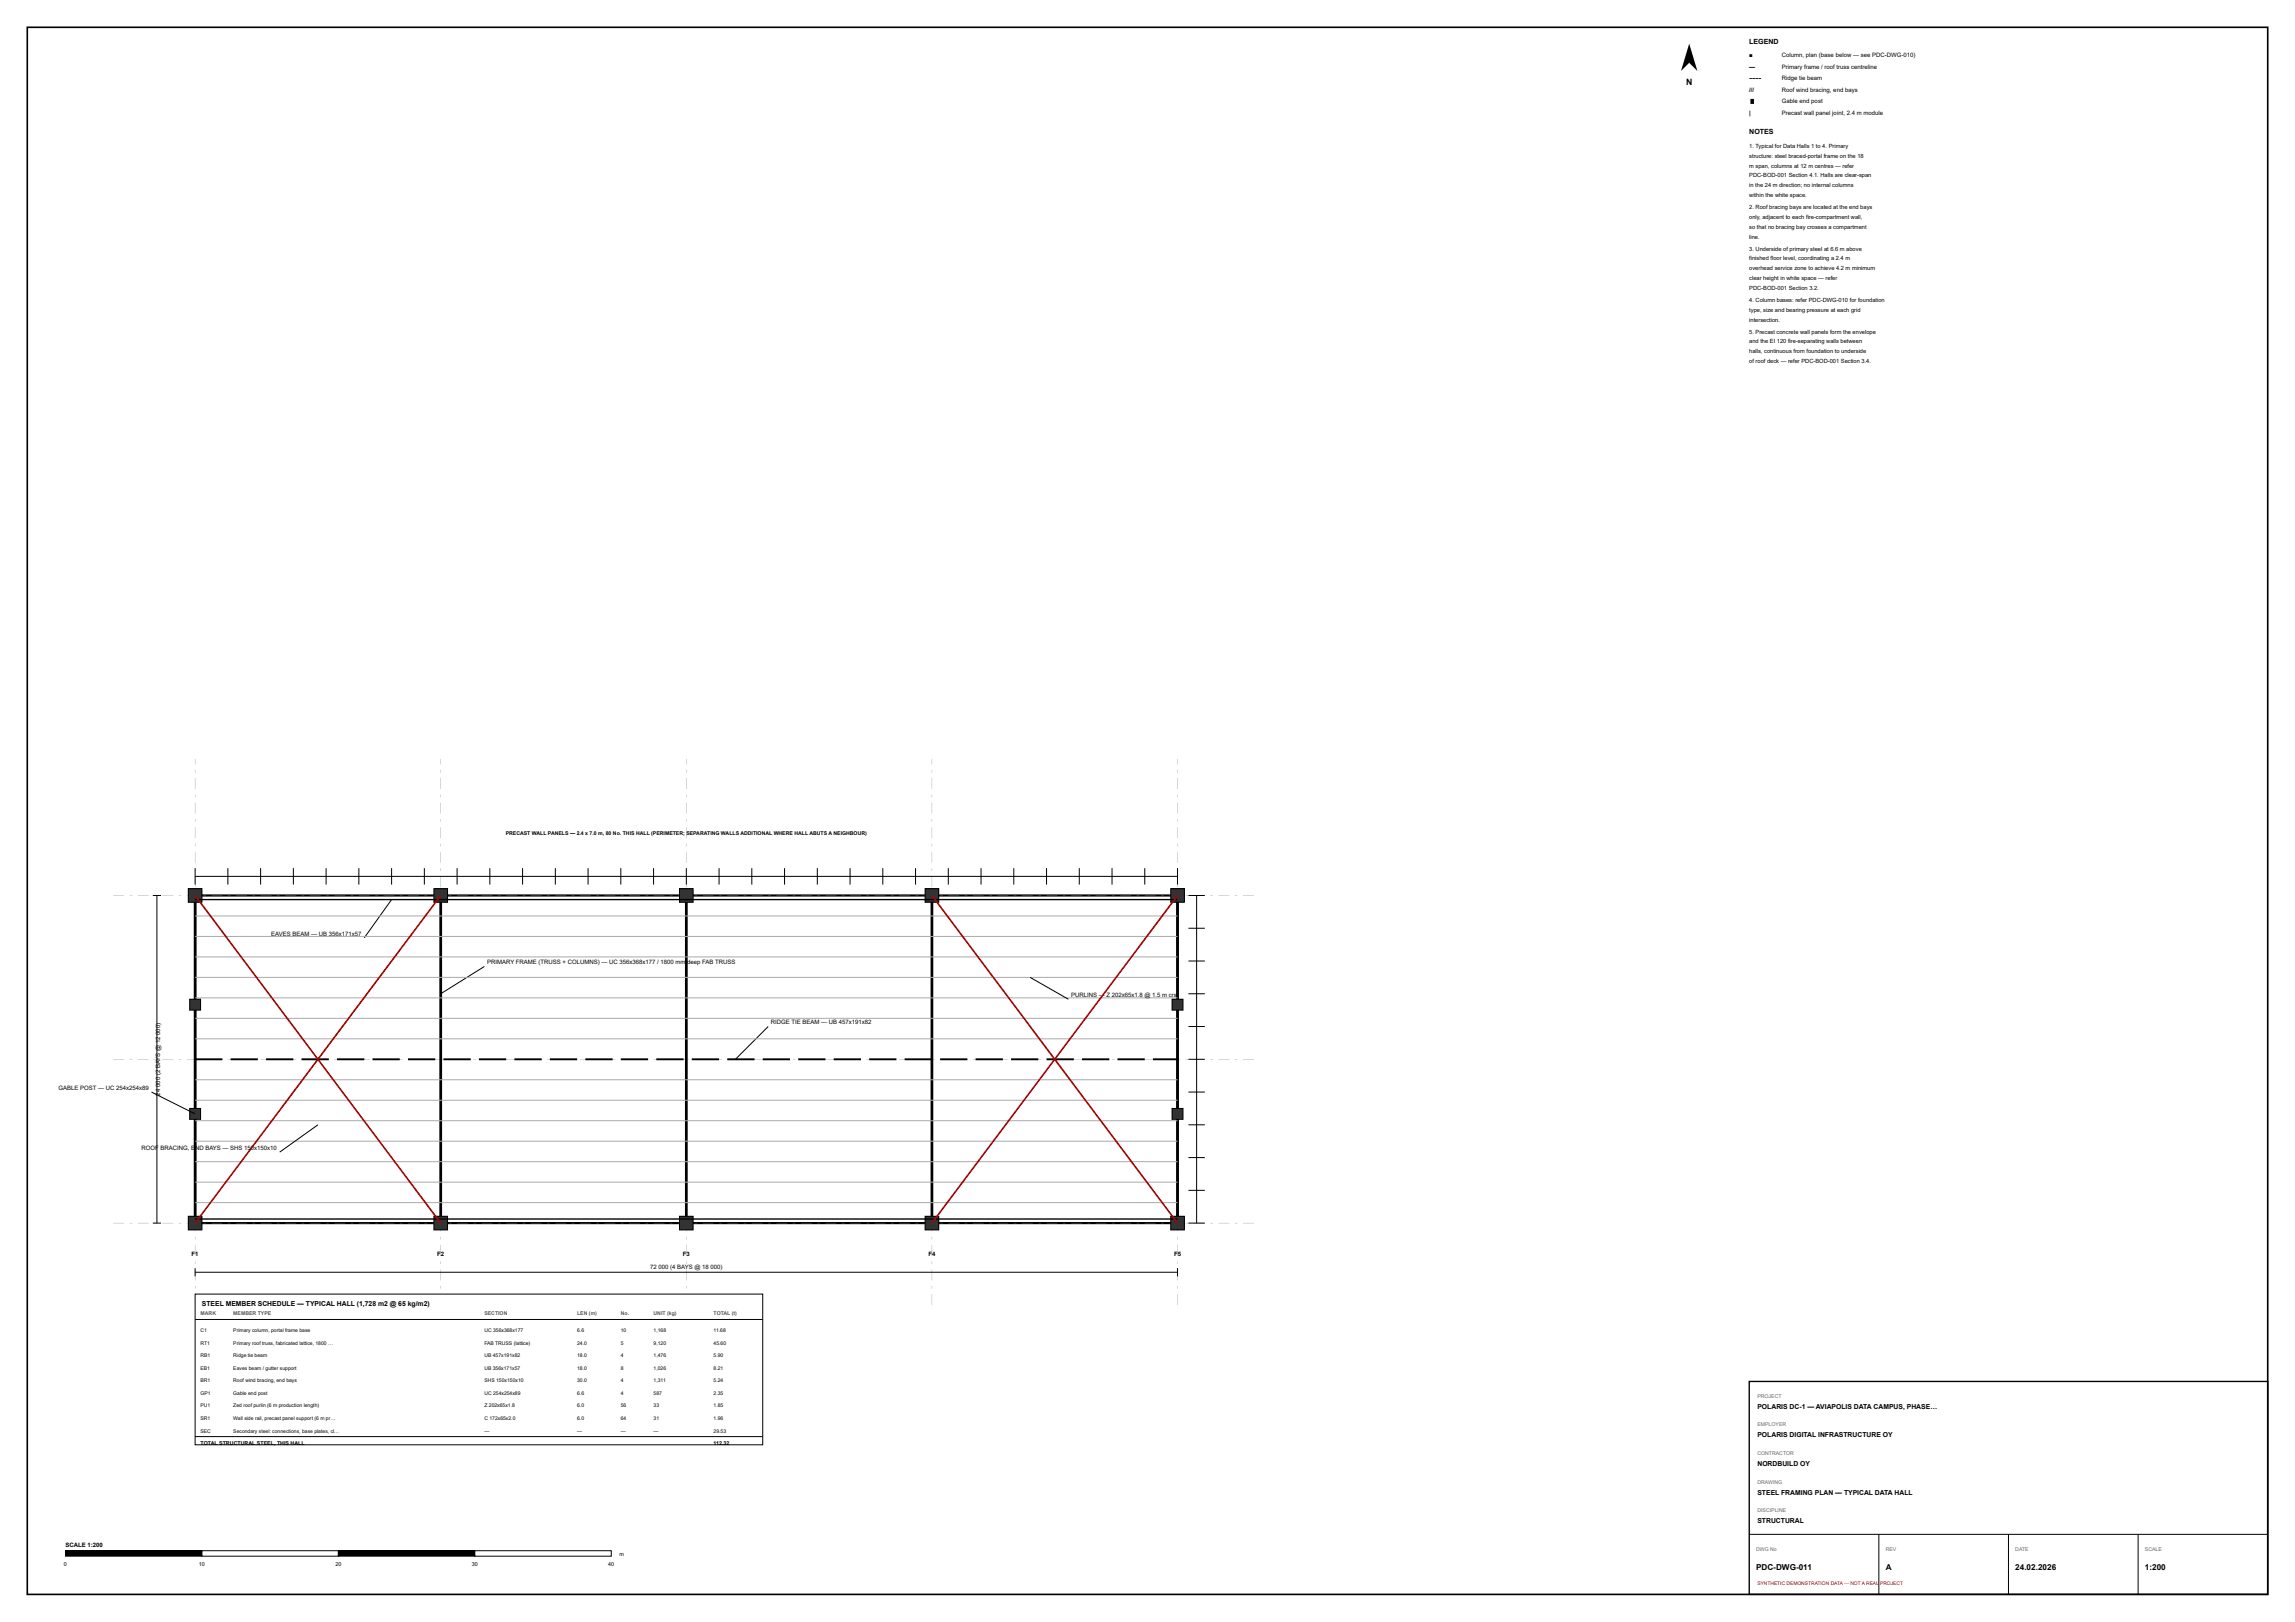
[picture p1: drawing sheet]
<svg xmlns="http://www.w3.org/2000/svg" width="841mm" height="594mm" viewBox="0 0 841 594" stroke-linecap="round" stroke-linejoin="round" font-family="sans-serif">
<defs><g id="words">
<text font-size="3.2" x="617.8" y="31">N</text>
<g font-size="3">
<text x="643.5" y="575">PDC-DWG-011</text>
<text x="691" y="575">A</text>
<text x="738.5" y="575">24.02.2026</text>
<text x="786" y="575">1:200</text>
</g>
<g font-size="2.6">
<text x="641" y="16">LEGEND</text>
<text x="641" y="49.2">NOTES</text>
</g>
<g font-size="2.5">
<text x="74" y="478.4">STEEL MEMBER SCHEDULE — TYPICAL HALL (1,728 m2 @ 65 kg/m2)</text>
<text x="644" y="516">POLARIS DC-1 — AVIAPOLIS DATA CAMPUS, PHASE…</text>
<text x="644" y="526.5">POLARIS DIGITAL INFRASTRUCTURE OY</text>
<text x="644" y="537">NORDBUILD OY</text>
<text x="644" y="547.5">STEEL FRAMING PLAN — TYPICAL DATA HALL</text>
<text x="644" y="558">STRUCTURAL</text>
</g>
<g font-size="2.2">
<text x="641" y="21">■</text>
<text x="653" y="21">Column, plan (base below — see PDC-DWG-010)</text>
<text x="641" y="25.2">—</text>
<text x="641" y="29.4">╌╌</text>
<text x="653" y="25.2">Primary frame / roof truss centreline</text>
<text x="653" y="29.4">Ridge tie beam</text>
<text x="641" y="33.6">///</text>
<text x="653" y="33.6">Roof wind bracing, end bays</text>
<text x="641" y="37.8">▮</text>
<text x="641" y="42">|</text>
<text x="653" y="37.8">Gable end post</text>
<text x="653" y="42">Precast wall panel joint, 2.4 m module</text>
<text x="99.4" y="342.7">EAVES BEAM — UB 356x171x57</text>
<text x="178.5" y="353.2">PRIMARY FRAME (TRUSS + COLUMNS) — UC 356x368x177 / 1800 mm</text>
<text x="251.8" y="353.2">deep FAB TRUSS</text>
<text x="392.5" y="365.2">PURLINS — Z 202x65x1.8 @ 1.5 m crs</text>
<text x="282.5" y="375.2">RIDGE TIE BEAM — UB 457x191x82</text>
<text x="58.7" y="379.1" transform="rotate(-90 58.7 379.1)">000)</text>
<text x="21.4" y="399.2">GABLE POST — UC 254x254x89</text>
<text x="58.7" y="401.3" transform="rotate(-90 58.7 401.3)">24</text>
<text x="58.7" y="398.2" transform="rotate(-90 58.7 398.2)">000 (2 BAYS @ 12</text>
<text x="51.8" y="421.2">ROOF</text>
<text x="58.8" y="421.2">BRACING, E</text>
<text x="71.5" y="421.2">ND BAYS — SHS 150x150x10</text>
<text x="70.2" y="460">F</text>
<text x="71.6" y="460">1</text>
<text x="160.2" y="460">F</text>
<text x="161.6" y="460">2</text>
<text x="250.2" y="460">F</text>
<text x="251.6" y="460">3</text>
<text x="340.2" y="460">F</text>
<text x="341.6" y="460">4</text>
<text x="430.2" y="460">F</text>
<text x="431.6" y="460">5</text>
<text x="238.2" y="464.8">72</text>
<text x="241.3" y="464.8">000 (4 BAYS @ 18</text>
<text x="260.4" y="464.8">000)</text>
<text x="24" y="566.5">SCALE 1:200</text>
</g>
<g font-size="2.1">
<text x="641" y="54.2">1. Typical for Data Halls 1 to 4. Primary</text>
<text x="641" y="57.8">structure: steel braced-portal frame on the 18</text>
<text x="641" y="61.4">m span, columns at 12 m centres — refer</text>
<text x="641" y="65">PDC-BOD-001 Section 4.1. Halls are clear-span</text>
<text x="641" y="68.6">in the 24 m direction; no internal columns</text>
<text x="641" y="72.2">within the white space.</text>
<text x="641" y="76.6">2. Roof bracing bays are located at the end bays</text>
<text x="641" y="80.2">only, adjacent to each fire-compartment wall,</text>
<text x="641" y="83.8">so that no bracing bay crosses a compartment</text>
<text x="641" y="87.4">line.</text>
<text x="641" y="91.8">3. Underside of primary steel at 6.6 m above</text>
<text x="641" y="95.4">finished floor level, coordinating a 2.4 m</text>
<text x="641" y="99">overhead service zone to achieve 4.2 m minimum</text>
<text x="641" y="102.6">clear height in white space — refer</text>
<text x="641" y="106.2">PDC-BOD-001 Section 3.2.</text>
<text x="641" y="110.6">4. Column bases: refer PDC-DWG-010 for foundation</text>
<text x="641" y="114.2">type, size and bearing pressure at each grid</text>
<text x="641" y="117.8">intersection.</text>
<text x="641" y="122.2">5. Precast concrete wall panels form the envelope</text>
<text x="641" y="125.8">and the EI 120 fire-separating walls between</text>
<text x="641" y="129.4">halls, continuous from foundation to underside</text>
<text x="641" y="133">of roof deck — refer PDC-BOD-001 Section 3.4.</text>
</g>
<g font-size="2">
<text x="227" y="570">m</text>
<text x="23.4" y="573.5">0</text>
<text x="72.9" y="573.5">10</text>
<text x="122.9" y="573.5">20</text>
<text x="172.9" y="573.5">30</text>
<text x="222.9" y="573.5">40</text>
</g>
<g font-size="1.9">
<text x="185.3" y="306">PRECAST WALL PANELS — 2.4 x 7.0 m, 80 No. THIS HALL (PERIMETER;</text>
<text x="251.5" y="306">SEPARATING WALLS ADDITIONAL WHERE HALL ABUTS A NEIGHBOUR)</text>
<text x="73.5" y="529.3">TOTAL STRUCTURAL STEEL, THIS HALL</text>
<text x="261.5" y="529.3">112.32</text>
</g>
<g font-size="1.9" fill="#555">
<text x="73.5" y="481.8">MARK</text>
<text x="85.5" y="481.8">MEMBER TYPE</text>
<text x="177.5" y="481.8">SECTION</text>
<text x="211.5" y="481.8">LEN (m)</text>
<text x="227.5" y="481.8">No.</text>
<text x="239.5" y="481.8">UNIT (kg)</text>
<text x="261.5" y="481.8">TOTAL (t)</text>
</g>
<g font-size="1.9" fill="#666">
<text x="644" y="512">PROJECT</text>
<text x="644" y="522.5">EMPLOYER</text>
<text x="644" y="533">CONTRACTOR</text>
<text x="644" y="543.5">DRAWING</text>
<text x="644" y="554">DISCIPLINE</text>
<text x="643.5" y="568">DWG No</text>
<text x="691" y="568">REV</text>
<text x="738.5" y="568">DATE</text>
<text x="786" y="568">SCALE</text>
</g>
<g font-size="1.8">
<text x="73.5" y="487.9">C1</text>
<text x="85.5" y="487.9">Primary column, portal frame base</text>
<text x="177.5" y="487.9">UC 356x368x177</text>
<text x="211.5" y="487.9">6.6</text>
<text x="227.5" y="487.9">10</text>
<text x="239.5" y="487.9">1,168</text>
<text x="261.5" y="487.9">11.68</text>
<text x="73.5" y="492.5">RT1</text>
<text x="73.5" y="497.1">RB1</text>
<text x="85.5" y="492.5">Primary roof truss, fabricated lattice, 1800 …</text>
<text x="85.5" y="497.1">Ridge tie beam</text>
<text x="177.5" y="492.5">FAB TRUSS (lattice)</text>
<text x="177.5" y="497.1">UB 457x191x82</text>
<text x="211.5" y="492.5">24.0</text>
<text x="211.5" y="497.1">18.0</text>
<text x="227.5" y="492.5">5</text>
<text x="227.5" y="497.1">4</text>
<text x="239.5" y="492.5">9,120</text>
<text x="239.5" y="497.1">1,476</text>
<text x="261.5" y="492.5">45.60</text>
<text x="261.5" y="497.1">5.90</text>
<text x="73.5" y="501.7">EB1</text>
<text x="85.5" y="501.7">Eaves beam / gutter support</text>
<text x="177.5" y="501.7">UB 356x171x57</text>
<text x="211.5" y="501.7">18.0</text>
<text x="227.5" y="501.7">8</text>
<text x="239.5" y="501.7">1,026</text>
<text x="261.5" y="501.7">8.21</text>
<text x="73.5" y="506.3">BR1</text>
<text x="85.5" y="506.3">Roof wind bracing, end bays</text>
<text x="177.5" y="506.3">SHS 150x150x10</text>
<text x="211.5" y="506.3">30.0</text>
<text x="227.5" y="506.3">4</text>
<text x="239.5" y="506.3">1,311</text>
<text x="261.5" y="506.3">5.24</text>
<text x="73.5" y="510.9">GP1</text>
<text x="73.5" y="515.5">PU1</text>
<text x="85.5" y="510.9">Gable end post</text>
<text x="85.5" y="515.5">Zed roof purlin (6 m production length)</text>
<text x="177.5" y="510.9">UC 254x254x89</text>
<text x="177.5" y="515.5">Z 202x65x1.8</text>
<text x="211.5" y="510.9">6.6</text>
<text x="211.5" y="515.5">6.0</text>
<text x="227.5" y="510.9">4</text>
<text x="227.5" y="515.5">56</text>
<text x="239.5" y="510.9">587</text>
<text x="239.5" y="515.5">33</text>
<text x="261.5" y="510.9">2.35</text>
<text x="261.5" y="515.5">1.85</text>
<text x="73.5" y="520.1">SR1</text>
<text x="85.5" y="520.1">Wall side rail, precast panel support (6 m pr…</text>
<text x="177.5" y="520.1">C 172x65x2.0</text>
<text x="211.5" y="520.1">6.0</text>
<text x="227.5" y="520.1">64</text>
<text x="239.5" y="520.1">31</text>
<text x="261.5" y="520.1">1.96</text>
<text x="73.5" y="524.7">SEC</text>
<text x="85.5" y="524.7">Secondary steel: connections, base plates, cl…</text>
<text x="177.5" y="524.7">—</text>
<text x="211.5" y="524.7">—</text>
<text x="227.5" y="524.7">—</text>
<text x="239.5" y="524.7">—</text>
<text x="261.5" y="524.7">29.53</text>
</g>
<g font-size="1.8" fill="#a00">
<text x="644" y="580.5">SYNTHETIC DEMONSTRATION DATA — NOT A REAL</text>
<text x="689" y="580.5">PROJECT</text>
</g>
</g></defs>
<path d="M10 10h821v574h-821z" fill="none" stroke="#000" stroke-width=".6"/>
<path d="M71.5 328h360v120h-360z" fill="none" stroke="#000" stroke-width=".8" stroke-linecap="butt"/>
<g fill="#888">
<path d="M71.4 474l.2 4zM71.4 471l.2 1zM71.4 465l.2 4zM71.4 462l.2 1zM71.4 456l.2 4zM71.4 453l.2 1zM71.4 447l.2 4zM71.4 444l.2 1zM71.4 438l.2 4zM71.4 435l.2 1zM71.4 429l.2 4zM71.4 426l.2 1zM71.4 420l.2 4zM71.4 417l.2 1zM71.4 411l.2 4zM71.4 408l.2 1zM71.4 402l.2 4zM71.4 399l.2 1zM71.4 393l.2 4zM71.4 390l.2 1zM71.4 384l.2 4zM71.4 381l.2 1zM71.4 375l.2 4zM71.4 372l.2 1zM71.4 366l.2 4zM71.4 363l.2 1zM71.4 357l.2 4zM71.4 354l.2 1zM71.4 348l.2 4zM71.4 345l.2 1zM71.4 339l.2 4zM71.4 336l.2 1zM71.4 330l.2 4zM71.4 327l.2 1zM71.4 321l.2 4zM71.4 318l.2 1zM71.4 312l.2 4zM71.4 309l.2 1zM71.4 303l.2 4zM71.4 300l.2 1zM71.4 294l.2 4zM71.4 291l.2 1zM71.4 285l.2 4zM71.4 282l.2 1zM71.4 278l.2 2z"/>
<path d="M161.4 474l.2 4zM161.4 471l.2 1zM161.4 465l.2 4zM161.4 462l.2 1zM161.4 456l.2 4zM161.4 453l.2 1zM161.4 447l.2 4zM161.4 444l.2 1zM161.4 438l.2 4zM161.4 435l.2 1zM161.4 429l.2 4zM161.4 426l.2 1zM161.4 420l.2 4zM161.4 417l.2 1zM161.4 411l.2 4zM161.4 408l.2 1zM161.4 402l.2 4zM161.4 399l.2 1zM161.4 393l.2 4zM161.4 390l.2 1zM161.4 384l.2 4zM161.4 381l.2 1zM161.4 375l.2 4zM161.4 372l.2 1zM161.4 366l.2 4zM161.4 363l.2 1zM161.4 357l.2 4zM161.4 354l.2 1zM161.4 348l.2 4zM161.4 345l.2 1zM161.4 339l.2 4zM161.4 336l.2 1zM161.4 330l.2 4zM161.4 327l.2 1zM161.4 321l.2 4zM161.4 318l.2 1zM161.4 312l.2 4zM161.4 309l.2 1zM161.4 303l.2 4zM161.4 300l.2 1zM161.4 294l.2 4zM161.4 291l.2 1zM161.4 285l.2 4zM161.4 282l.2 1zM161.4 278l.2 2z"/>
<path d="M251.4 474l.2 4zM251.4 471l.2 1zM251.4 465l.2 4zM251.4 462l.2 1zM251.4 456l.2 4zM251.4 453l.2 1zM251.4 447l.2 4zM251.4 444l.2 1zM251.4 438l.2 4zM251.4 435l.2 1zM251.4 429l.2 4zM251.4 426l.2 1zM251.4 420l.2 4zM251.4 417l.2 1zM251.4 411l.2 4zM251.4 408l.2 1zM251.4 402l.2 4zM251.4 399l.2 1zM251.4 393l.2 4zM251.4 390l.2 1zM251.4 384l.2 4zM251.4 381l.2 1zM251.4 375l.2 4zM251.4 372l.2 1zM251.4 366l.2 4zM251.4 363l.2 1zM251.4 357l.2 4zM251.4 354l.2 1zM251.4 348l.2 4zM251.4 345l.2 1zM251.4 339l.2 4zM251.4 336l.2 1zM251.4 330l.2 4zM251.4 327l.2 1zM251.4 321l.2 4zM251.4 318l.2 1zM251.4 312l.2 4zM251.4 309l.2 1zM251.4 303l.2 4zM251.4 300l.2 1zM251.4 294l.2 4zM251.4 291l.2 1zM251.4 285l.2 4zM251.4 282l.2 1zM251.4 278l.2 2z"/>
<path d="M341.4 474l.2 4zM341.4 471l.2 1zM341.4 465l.2 4zM341.4 462l.2 1zM341.4 456l.2 4zM341.4 453l.2 1zM341.4 447l.2 4zM341.4 444l.2 1zM341.4 438l.2 4zM341.4 435l.2 1zM341.4 429l.2 4zM341.4 426l.2 1zM341.4 420l.2 4zM341.4 417l.2 1zM341.4 411l.2 4zM341.4 408l.2 1zM341.4 402l.2 4zM341.4 399l.2 1zM341.4 393l.2 4zM341.4 390l.2 1zM341.4 384l.2 4zM341.4 381l.2 1zM341.4 375l.2 4zM341.4 372l.2 1zM341.4 366l.2 4zM341.4 363l.2 1zM341.4 357l.2 4zM341.4 354l.2 1zM341.4 348l.2 4zM341.4 345l.2 1zM341.4 339l.2 4zM341.4 336l.2 1zM341.4 330l.2 4zM341.4 327l.2 1zM341.4 321l.2 4zM341.4 318l.2 1zM341.4 312l.2 4zM341.4 309l.2 1zM341.4 303l.2 4zM341.4 300l.2 1zM341.4 294l.2 4zM341.4 291l.2 1zM341.4 285l.2 4zM341.4 282l.2 1zM341.4 278l.2 2z"/>
<path d="M431.4 474l.2 4zM431.4 471l.2 1zM431.4 465l.2 4zM431.4 462l.2 1zM431.4 456l.2 4zM431.4 453l.2 1zM431.4 447l.2 4zM431.4 444l.2 1zM431.4 438l.2 4zM431.4 435l.2 1zM431.4 429l.2 4zM431.4 426l.2 1zM431.4 420l.2 4zM431.4 417l.2 1zM431.4 411l.2 4zM431.4 408l.2 1zM431.4 402l.2 4zM431.4 399l.2 1zM431.4 393l.2 4zM431.4 390l.2 1zM431.4 384l.2 4zM431.4 381l.2 1zM431.4 375l.2 4zM431.4 372l.2 1zM431.4 366l.2 4zM431.4 363l.2 1zM431.4 357l.2 4zM431.4 354l.2 1zM431.4 348l.2 4zM431.4 345l.2 1zM431.4 339l.2 4zM431.4 336l.2 1zM431.4 330l.2 4zM431.4 327l.2 1zM431.4 321l.2 4zM431.4 318l.2 1zM431.4 312l.2 4zM431.4 309l.2 1zM431.4 303l.2 4zM431.4 300l.2 1zM431.4 294l.2 4zM431.4 291l.2 1zM431.4 285l.2 4zM431.4 282l.2 1zM431.4 278l.2 2z"/>
<path d="M41.5 447.9l4 .2zM47.5 447.9l1 .2zM50.5 447.9l4 .2zM56.5 447.9l1 .2zM59.5 447.9l4 .2zM65.5 447.9l1 .2zM68.5 447.9l4 .2zM74.5 447.9l1 .2zM77.5 447.9l4 .2zM83.5 447.9l1 .2zM86.5 447.9l4 .2zM92.5 447.9l1 .2zM95.5 447.9l4 .2zM101.5 447.9l1 .2zM104.5 447.9l4 .2zM110.5 447.9l1 .2zM113.5 447.9l4 .2zM119.5 447.9l1 .2zM122.5 447.9l4 .2zM128.5 447.9l1 .2zM131.5 447.9l4 .2zM137.5 447.9l1 .2zM140.5 447.9l4 .2zM146.5 447.9l1 .2zM149.5 447.9l4 .2zM155.5 447.9l1 .2zM158.5 447.9l4 .2zM164.5 447.9l1 .2zM167.5 447.9l4 .2zM173.5 447.9l1 .2zM176.5 447.9l4 .2zM182.5 447.9l1 .2zM185.5 447.9l4 .2zM191.5 447.9l1 .2zM194.5 447.9l4 .2zM200.5 447.9l1 .2zM203.5 447.9l4 .2zM209.5 447.9l1 .2zM212.5 447.9l4 .2zM218.5 447.9l1 .2zM221.5 447.9l4 .2zM227.5 447.9l1 .2zM230.5 447.9l4 .2zM236.5 447.9l1 .2zM239.5 447.9l4 .2zM245.5 447.9l1 .2zM248.5 447.9l4 .2zM254.5 447.9l1 .2zM257.5 447.9l4 .2zM263.5 447.9l1 .2zM266.5 447.9l4 .2zM272.5 447.9l1 .2zM275.5 447.9l4 .2zM281.5 447.9l1 .2zM284.5 447.9l4 .2zM290.5 447.9l1 .2zM293.5 447.9l4 .2zM299.5 447.9l1 .2zM302.5 447.9l4 .2zM308.5 447.9l1 .2zM311.5 447.9l4 .2zM317.5 447.9l1 .2zM320.5 447.9l4 .2zM326.5 447.9l1 .2zM329.5 447.9l4 .2zM335.5 447.9l1 .2zM338.5 447.9l4 .2zM344.5 447.9l1 .2zM347.5 447.9l4 .2zM353.5 447.9l1 .2zM356.5 447.9l4 .2zM362.5 447.9l1 .2zM365.5 447.9l4 .2zM371.5 447.9l1 .2zM374.5 447.9l4 .2zM380.5 447.9l1 .2zM383.5 447.9l4 .2zM389.5 447.9l1 .2zM392.5 447.9l4 .2zM398.5 447.9l1 .2zM401.5 447.9l4 .2zM407.5 447.9l1 .2zM410.5 447.9l4 .2zM416.5 447.9l1 .2zM419.5 447.9l4 .2zM425.5 447.9l1 .2zM428.5 447.9l4 .2zM434.5 447.9l1 .2zM437.5 447.9l4 .2zM443.5 447.9l1 .2zM446.5 447.9l4 .2zM452.5 447.9l1 .2zM455.5 447.9l4 .2z"/>
<path d="M41.5 387.9l4 .2zM47.5 387.9l1 .2zM50.5 387.9l4 .2zM56.5 387.9l1 .2zM59.5 387.9l4 .2zM65.5 387.9l1 .2zM68.5 387.9l4 .2zM74.5 387.9l1 .2zM77.5 387.9l4 .2zM83.5 387.9l1 .2zM86.5 387.9l4 .2zM92.5 387.9l1 .2zM95.5 387.9l4 .2zM101.5 387.9l1 .2zM104.5 387.9l4 .2zM110.5 387.9l1 .2zM113.5 387.9l4 .2zM119.5 387.9l1 .2zM122.5 387.9l4 .2zM128.5 387.9l1 .2zM131.5 387.9l4 .2zM137.5 387.9l1 .2zM140.5 387.9l4 .2zM146.5 387.9l1 .2zM149.5 387.9l4 .2zM155.5 387.9l1 .2zM158.5 387.9l4 .2zM164.5 387.9l1 .2zM167.5 387.9l4 .2zM173.5 387.9l1 .2zM176.5 387.9l4 .2zM182.5 387.9l1 .2zM185.5 387.9l4 .2zM191.5 387.9l1 .2zM194.5 387.9l4 .2zM200.5 387.9l1 .2zM203.5 387.9l4 .2zM209.5 387.9l1 .2zM212.5 387.9l4 .2zM218.5 387.9l1 .2zM221.5 387.9l4 .2zM227.5 387.9l1 .2zM230.5 387.9l4 .2zM236.5 387.9l1 .2zM239.5 387.9l4 .2zM245.5 387.9l1 .2zM248.5 387.9l4 .2zM254.5 387.9l1 .2zM257.5 387.9l4 .2zM263.5 387.9l1 .2zM266.5 387.9l4 .2zM272.5 387.9l1 .2zM275.5 387.9l4 .2zM281.5 387.9l1 .2zM284.5 387.9l4 .2zM290.5 387.9l1 .2zM293.5 387.9l4 .2zM299.5 387.9l1 .2zM302.5 387.9l4 .2zM308.5 387.9l1 .2zM311.5 387.9l4 .2zM317.5 387.9l1 .2zM320.5 387.9l4 .2zM326.5 387.9l1 .2zM329.5 387.9l4 .2zM335.5 387.9l1 .2zM338.5 387.9l4 .2zM344.5 387.9l1 .2zM347.5 387.9l4 .2zM353.5 387.9l1 .2zM356.5 387.9l4 .2zM362.5 387.9l1 .2zM365.5 387.9l4 .2zM371.5 387.9l1 .2zM374.5 387.9l4 .2zM380.5 387.9l1 .2zM383.5 387.9l4 .2zM389.5 387.9l1 .2zM392.5 387.9l4 .2zM398.5 387.9l1 .2zM401.5 387.9l4 .2zM407.5 387.9l1 .2zM410.5 387.9l4 .2zM416.5 387.9l1 .2zM419.5 387.9l4 .2zM425.5 387.9l1 .2zM428.5 387.9l4 .2zM434.5 387.9l1 .2zM437.5 387.9l4 .2zM443.5 387.9l1 .2zM446.5 387.9l4 .2zM452.5 387.9l1 .2zM455.5 387.9l4 .2z"/>
<path d="M41.5 327.9l4 .2zM47.5 327.9l1 .2zM50.5 327.9l4 .2zM56.5 327.9l1 .2zM59.5 327.9l4 .2zM65.5 327.9l1 .2zM68.5 327.9l4 .2zM74.5 327.9l1 .2zM77.5 327.9l4 .2zM83.5 327.9l1 .2zM86.5 327.9l4 .2zM92.5 327.9l1 .2zM95.5 327.9l4 .2zM101.5 327.9l1 .2zM104.5 327.9l4 .2zM110.5 327.9l1 .2zM113.5 327.9l4 .2zM119.5 327.9l1 .2zM122.5 327.9l4 .2zM128.5 327.9l1 .2zM131.5 327.9l4 .2zM137.5 327.9l1 .2zM140.5 327.9l4 .2zM146.5 327.9l1 .2zM149.5 327.9l4 .2zM155.5 327.9l1 .2zM158.5 327.9l4 .2zM164.5 327.9l1 .2zM167.5 327.9l4 .2zM173.5 327.9l1 .2zM176.5 327.9l4 .2zM182.5 327.9l1 .2zM185.5 327.9l4 .2zM191.5 327.9l1 .2zM194.5 327.9l4 .2zM200.5 327.9l1 .2zM203.5 327.9l4 .2zM209.5 327.9l1 .2zM212.5 327.9l4 .2zM218.5 327.9l1 .2zM221.5 327.9l4 .2zM227.5 327.9l1 .2zM230.5 327.9l4 .2zM236.5 327.9l1 .2zM239.5 327.9l4 .2zM245.5 327.9l1 .2zM248.5 327.9l4 .2zM254.5 327.9l1 .2zM257.5 327.9l4 .2zM263.5 327.9l1 .2zM266.5 327.9l4 .2zM272.5 327.9l1 .2zM275.5 327.9l4 .2zM281.5 327.9l1 .2zM284.5 327.9l4 .2zM290.5 327.9l1 .2zM293.5 327.9l4 .2zM299.5 327.9l1 .2zM302.5 327.9l4 .2zM308.5 327.9l1 .2zM311.5 327.9l4 .2zM317.5 327.9l1 .2zM320.5 327.9l4 .2zM326.5 327.9l1 .2zM329.5 327.9l4 .2zM335.5 327.9l1 .2zM338.5 327.9l4 .2zM344.5 327.9l1 .2zM347.5 327.9l4 .2zM353.5 327.9l1 .2zM356.5 327.9l4 .2zM362.5 327.9l1 .2zM365.5 327.9l4 .2zM371.5 327.9l1 .2zM374.5 327.9l4 .2zM380.5 327.9l1 .2zM383.5 327.9l4 .2zM389.5 327.9l1 .2zM392.5 327.9l4 .2zM398.5 327.9l1 .2zM401.5 327.9l4 .2zM407.5 327.9l1 .2zM410.5 327.9l4 .2zM416.5 327.9l1 .2zM419.5 327.9l4 .2zM425.5 327.9l1 .2zM428.5 327.9l4 .2zM434.5 327.9l1 .2zM437.5 327.9l4 .2zM443.5 327.9l1 .2zM446.5 327.9l4 .2zM452.5 327.9l1 .2zM455.5 327.9l4 .2z"/>
</g>
<path d="M71.5 328v120" fill="none" stroke="#000" stroke-width="1" stroke-linecap="butt"/>
<path d="M69 445.5h5v5h-5z" fill="#333"/>
<path d="M69 445.5h5v5h-5z" fill="none" stroke="#000" stroke-width=".37"/>
<path d="M69 325.5h5v5h-5z" fill="#333"/>
<path d="M69 325.5h5v5h-5z" fill="none" stroke="#000" stroke-width=".37"/>
<path d="M161.5 328v120" fill="none" stroke="#000" stroke-width="1" stroke-linecap="butt"/>
<path d="M159 445.5h5v5h-5z" fill="#333"/>
<path d="M159 445.5h5v5h-5z" fill="none" stroke="#000" stroke-width=".37"/>
<path d="M159 325.5h5v5h-5z" fill="#333"/>
<path d="M159 325.5h5v5h-5z" fill="none" stroke="#000" stroke-width=".37"/>
<path d="M251.5 328v120" fill="none" stroke="#000" stroke-width="1" stroke-linecap="butt"/>
<path d="M249 445.5h5v5h-5z" fill="#333"/>
<path d="M249 445.5h5v5h-5z" fill="none" stroke="#000" stroke-width=".37"/>
<path d="M249 325.5h5v5h-5z" fill="#333"/>
<path d="M249 325.5h5v5h-5z" fill="none" stroke="#000" stroke-width=".37"/>
<path d="M341.5 328v120" fill="none" stroke="#000" stroke-width="1" stroke-linecap="butt"/>
<path d="M339 445.5h5v5h-5z" fill="#333"/>
<path d="M339 445.5h5v5h-5z" fill="none" stroke="#000" stroke-width=".37"/>
<path d="M339 325.5h5v5h-5z" fill="#333"/>
<path d="M339 325.5h5v5h-5z" fill="none" stroke="#000" stroke-width=".37"/>
<path d="M431.5 328v120" fill="none" stroke="#000" stroke-width="1" stroke-linecap="butt"/>
<path d="M429 445.5h5v5h-5z" fill="#333"/>
<path d="M429 445.5h5v5h-5z" fill="none" stroke="#000" stroke-width=".37"/>
<path d="M429 325.5h5v5h-5z" fill="#333"/>
<path d="M143.5 329.5l-10 14M429 325.5h5v5h-5zM177.5 354l-16 10M377.5 358l14 8M281.5 376l-12 12M116.5 412l-14 10" fill="none" stroke="#000" stroke-width=".37"/>
<path d="M71.5 387.6h10v.7h-10zM84.5 387.6h10v.7h-10zM97.5 387.6h10v.7h-10zM110.5 387.6h10v.7h-10zM123.5 387.6h10v.7h-10zM136.5 387.6h10v.7h-10zM149.5 387.6h10v.7h-10zM162.5 387.6h10v.7h-10zM175.5 387.6h10v.7h-10zM188.5 387.6h10v.7h-10zM201.5 387.6h10v.7h-10zM214.5 387.6h10v.7h-10zM227.5 387.6h10v.7h-10zM240.5 387.6h10v.7h-10zM253.5 387.6h10v.7h-10zM266.5 387.6h10v.7h-10zM279.5 387.6h10v.7h-10zM292.5 387.6h10v.7h-10zM305.5 387.6h10v.7h-10zM318.5 387.6h10v.7h-10zM331.5 387.6h10v.7h-10zM344.5 387.6h10v.7h-10zM357.5 387.6h10v.7h-10zM370.5 387.6h10v.7h-10zM383.5 387.6h10v.7h-10zM396.5 387.6h10v.7h-10zM409.5 387.6h10v.7h-10zM422.5 387.6h9v.7h-9z" fill="#000"/>
<path d="M71.5 329.5h360M71.5 446.5h360" fill="none" stroke="#000" stroke-width=".5"/>
<g fill="none" stroke="#aaa" stroke-width=".37">
<path d="M71.5 335.5h360M71.5 358h360M71.5 350.5h360M71.5 343h360M71.5 373h360M71.5 365.5h360M71.5 395.5h360M71.5 380.5h360M71.5 418h360M71.5 410.5h360M71.5 403h360M71.5 433h360"/>
<path d="M71.5 425.5h360M71.5 440.5h360"/>
</g>
<path d="M71.5 328l90 120M161.5 328l-90 120M341.5 328l90 120M431.5 328l-90 120" fill="none" stroke="#a00" stroke-width=".6"/>
<path d="M69.5 406h4v4h-4z" fill="#333"/>
<path d="M69.5 406h4v4h-4z" fill="none" stroke="#000" stroke-width=".37"/>
<path d="M69.5 366h4v4h-4z" fill="#333"/>
<path d="M69.5 366h4v4h-4z" fill="none" stroke="#000" stroke-width=".37"/>
<path d="M429.5 406h4v4h-4z" fill="#333"/>
<path d="M429.5 406h4v4h-4z" fill="none" stroke="#000" stroke-width=".37"/>
<path d="M429.5 366h4v4h-4z" fill="#333"/>
<g fill="none" stroke="#000" stroke-width=".37">
<path d="M71.5 318v6M83.5 318v6M95.5 318v6M107.5 318v6M119.5 318v6M131.5 318v6M143.5 318v6M155.5 318v6M167.5 318v6M179.5 318v6M191.5 318v6M203.5 318v6"/>
<path d="M215.5 318v6M227.5 318v6M239.5 318v6M251.5 318v6M263.5 318v6M275.5 318v6M287.5 318v6M299.5 318v6M311.5 318v6M323.5 318v6M335.5 318v6M347.5 318v6"/>
<path d="M359.5 318v6M371.5 318v6M383.5 318v6M395.5 318v6M407.5 318v6M419.5 318v6M431.5 318v6M56 328h3M57.5 328v120M71.5 321h360M435.5 340h6M435.5 328h6"/>
<path d="M438.5 328v120M435.5 352h6M429.5 366h4v4h-4zM435.5 376h6M435.5 364h6M55.5 400l16 8M435.5 400h6M435.5 388h6M435.5 412h6M435.5 436h6M435.5 424h6M56 448h3"/>
<path d="M435.5 448h6M71.5 464.5v3M71.5 466h360M431.5 464.5v3"/>
</g>
<path d="M71.5 474h208v55.2h-208z" fill="#fff"/>
<path d="M71.5 474h208v55.2h-208zM71.5 483.3h208M71.5 526.2h208M24 568h50v2h-50z" fill="none" stroke="#000" stroke-width=".37"/>
<path d="M619 16l3 10-3-3-3 3zM24 568h50v2h-50z" fill="#000"/>
<path d="M74 568h50v2h-50z" fill="#fff"/>
<path d="M74 568h50v2h-50zM124 568h50v2h-50z" fill="none" stroke="#000" stroke-width=".37"/>
<path d="M124 568h50v2h-50z" fill="#000"/>
<path d="M174 568h50v2h-50z" fill="#fff"/>
<path d="M174 568h50v2h-50zM641 562h190M688.5 562v22M736 562v22M783.5 562v22" fill="none" stroke="#000" stroke-width=".37"/>
<path d="M641 506h190v78h-190z" fill="none" stroke="#000" stroke-width=".5"/>
<use href="#words"/>
</svg>
